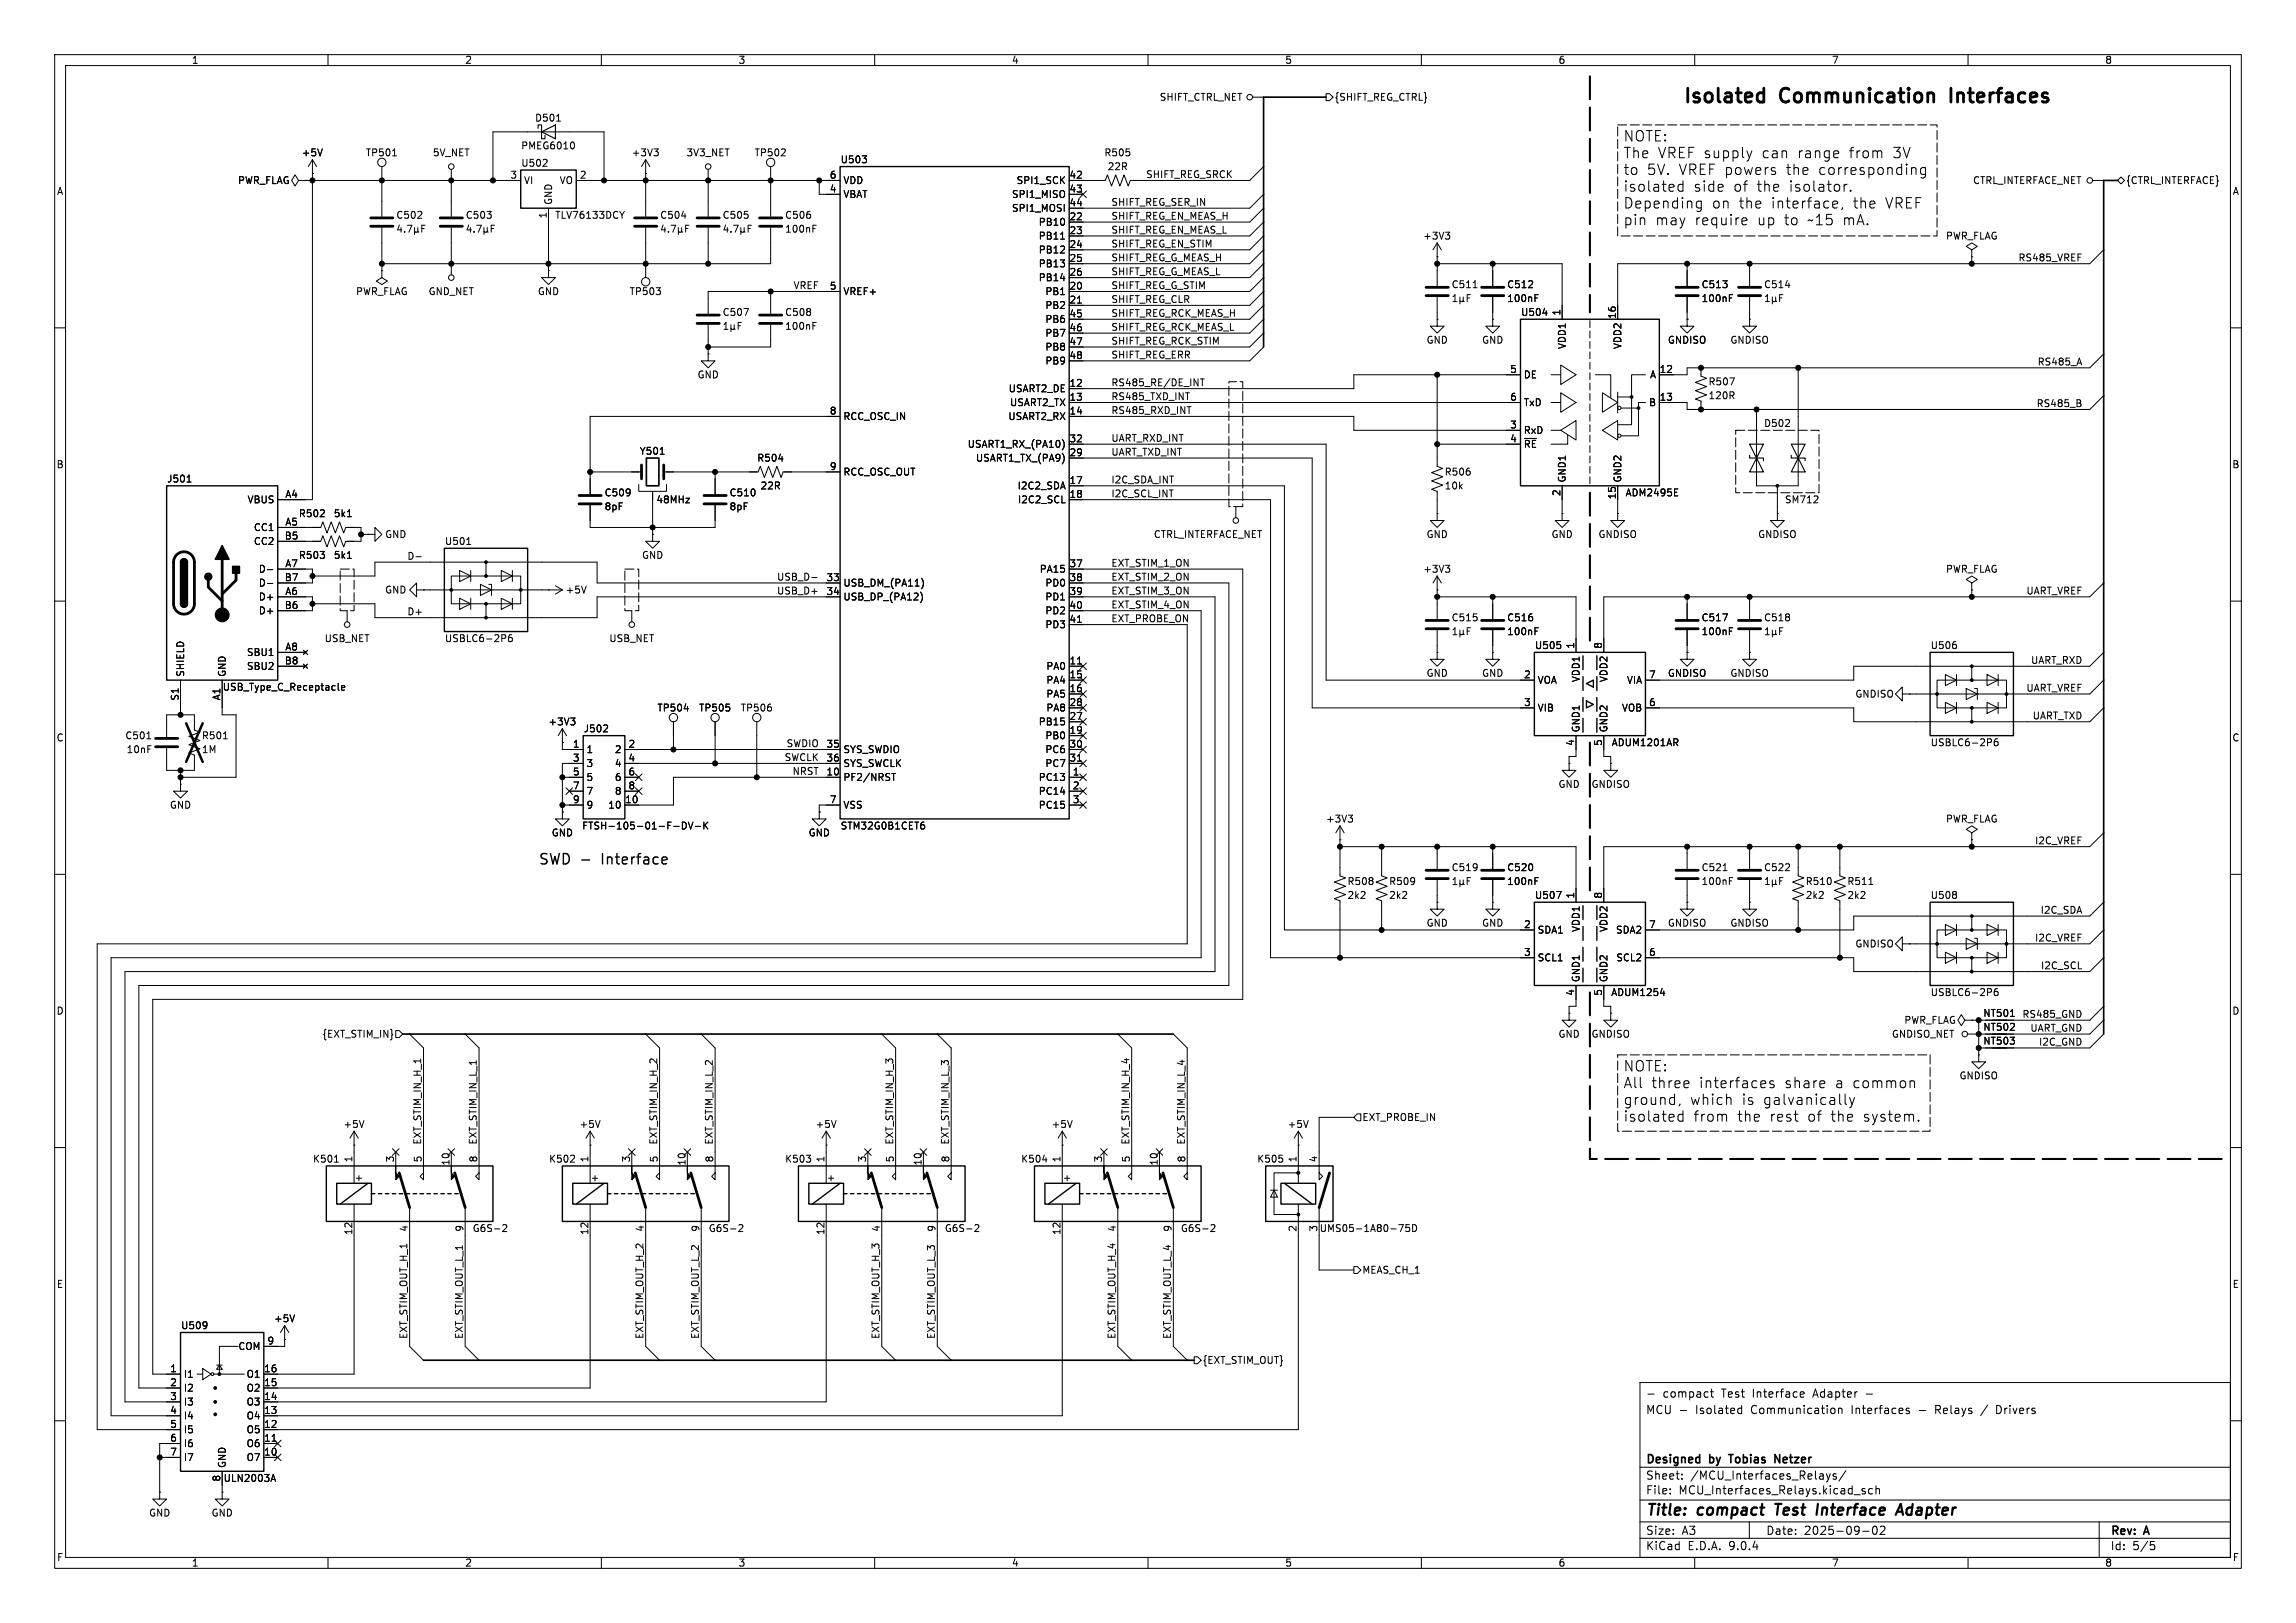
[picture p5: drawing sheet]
<svg xmlns="http://www.w3.org/2000/svg" width="420mm" height="297mm" viewBox="0 0 420 297" stroke-linecap="round" stroke-linejoin="round" font-family="sans-serif">
<defs><g id="words">
<g font-size="3.5">
<text x="307.6" y="19.6">Isolated</text>
<text x="325.7" y="19.6">Communication</text>
<text x="357.8" y="19.6">Interfaces</text>
</g>
<g font-size="2.8">
<text x="301" y="277.9">Title:</text>
<text x="310.6" y="277.9">compact</text>
<text x="325.6" y="277.9">Test</text>
<text x="334" y="277.9">Interface</text>
<text x="349.5" y="277.9">Adapter</text>
</g>
<g font-size="2.7">
<text x="296.9" y="26.2">NOTE:</text>
<text x="296.9" y="29.2">The VREF supply</text>
<text x="322.3" y="29.2">can</text>
<text x="328.9" y="29.2">range</text>
<text x="338.4" y="29.2">from</text>
<text x="346.5" y="29.2">3V</text>
<text x="296.9" y="32.3">to</text>
<text x="296.9" y="35.4">isolated</text>
<text x="301.2" y="32.3">5V.</text>
<text x="307.1" y="32.3">VREF powers</text>
<text x="309.7" y="35.4">side</text>
<text x="317.1" y="35.4">of</text>
<text x="321.4" y="35.4">the</text>
<text x="326.8" y="32.3">the</text>
<text x="327.4" y="35.4">isolator.</text>
<text x="332.8" y="32.3">corresponding</text>
<text x="296.9" y="38.4">Depending</text>
<text x="296.9" y="41.5">pin</text>
<text x="302.7" y="41.5">may</text>
<text x="310" y="41.5">require</text>
<text x="313.1" y="38.4">on</text>
<text x="318.1" y="38.4">the</text>
<text x="321.5" y="41.5">up</text>
<text x="324" y="38.4">interface,</text>
<text x="326.5" y="41.5">to</text>
<text x="330.8" y="41.5">~15</text>
<text x="337.3" y="41.5">mA.</text>
<text x="339.1" y="38.4">the</text>
<text x="345.1" y="38.4">VREF</text>
<text x="98.4" y="158.6">SWD -</text>
<text x="110.3" y="158.6">Interface</text>
<text x="296.9" y="196.4">NOTE:</text>
<text x="296.9" y="199.4">All</text>
<text x="296.9" y="202.5">ground,</text>
<text x="302" y="199.4">three</text>
<text x="309.1" y="202.5">which</text>
<text x="310.8" y="199.4">interfaces</text>
<text x="318.6" y="202.5">is</text>
<text x="322.6" y="202.5">galvanically</text>
<text x="326.5" y="199.4">share</text>
<text x="335.8" y="199.4">a common</text>
<text x="296.9" y="205.6">isolated</text>
<text x="309.7" y="205.6">from</text>
<text x="317.8" y="205.6">the</text>
<text x="323.8" y="205.6">rest</text>
<text x="330.7" y="205.6">of</text>
<text x="335.1" y="205.6">the</text>
<text x="341" y="205.6">system.</text>
</g>
<g font-size="2.1">
<text x="304.1" y="256">compact</text>
<text x="314.9" y="256">Test</text>
<text x="320.7" y="256">Interface</text>
<text x="332" y="256">Adapter</text>
<text x="341.7" y="256">-</text>
<text x="301" y="259">MCU -</text>
<text x="310.2" y="259">Isolated</text>
<text x="320.5" y="259">Communication</text>
<text x="339" y="259">Interfaces</text>
<text x="354.6" y="259">Relays</text>
<text x="366" y="259">Drivers</text>
<text x="301" y="268.2">Designed</text>
<text x="312.8" y="268.2">by</text>
<text x="317" y="268.2">Tobias</text>
<text x="325.9" y="268.2">Netzer</text>
<text x="301" y="273.7">File:</text>
<text x="301" y="271">Sheet:</text>
<text x="307.1" y="273.7">MCU_Interfaces_Relays.kicad_sch</text>
<text x="309.2" y="271">/MCU_Interfaces_Relays/</text>
<text x="301" y="281.1">Size:</text>
<text x="307.6" y="281.1">A3</text>
<text x="323" y="281.1">Date:</text>
<text x="330" y="281.1">2025-09-02</text>
<text x="386" y="281.3">Rev:</text>
<text x="392.4" y="281.3">A</text>
<text x="301" y="283.9">KiCad</text>
<text x="308.7" y="283.9">E.D.A.</text>
<text x="316.3" y="283.9">9.0.4</text>
<text x="386" y="283.9">Id:</text>
<text x="390.1" y="283.9">5/5</text>
</g>
<g font-size="1.8">
<text x="35" y="11.9">1</text>
<text x="85" y="11.9">2</text>
<text x="135" y="11.9">3</text>
<text x="185" y="11.9">4</text>
<text x="235" y="11.9">5</text>
<text x="285" y="11.9">6</text>
<text x="335" y="11.9">7</text>
<text x="385" y="11.9">8</text>
<text x="97.8" y="22.5">D501</text>
<text x="212" y="18.6">SHIFT_CTRL_NET</text>
<text x="244" y="18.6">{SHIFT_REG_CTRL}</text>
<text x="55.1" y="28.8">+5V</text>
<text x="66.8" y="28.8">TP501</text>
<text x="79.1" y="28.8">5V_NET</text>
<text x="95.2" y="27.5">PMEG6010</text>
<text x="115.5" y="28.8">+3V3</text>
<text x="125.5" y="28.8">3V3_NET</text>
<text x="137.9" y="28.8">TP502</text>
<text x="201.9" y="28.8">R505</text>
<text x="10.3" y="35.9">A</text>
<text x="43.4" y="33.9">PWR_FLAG</text>
<text x="93.3" y="32.8">3</text>
<text x="95.3" y="30.7">U502</text>
<text x="95.8" y="33.9">VI</text>
<text x="102.3" y="33.9">VO</text>
<text x="106" y="32.8">2</text>
<text x="151.7" y="32.8">6</text>
<text x="151.7" y="35.3">4</text>
<text x="153.7" y="30.1">U503</text>
<text x="154.2" y="33.9">VDD</text>
<text x="185.9" y="33.9">SPI1_SCK</text>
<text x="195.5" y="32.8">42</text>
<text x="195.5" y="35.3">43</text>
<text x="202.5" y="31.3">22R</text>
<text x="209.5" y="32.7">SHIFT_REG_SRCK</text>
<text x="360.8" y="33.9">CTRL_INTERFACE_NET</text>
<text x="388.8" y="33.9">{CTRL_INTERFACE}</text>
<text x="408.3" y="35.9">A</text>
<text x="72.4" y="40.2">C502</text>
<text x="85.1" y="40.2">C503</text>
<text x="100.1" y="40.1" transform="rotate(-90 100.1 40.1)">1</text>
<text x="101.2" y="37.6" transform="rotate(-90 101.2 37.6)">GND</text>
<text x="101.5" y="40.2">TLV76133DCY</text>
<text x="120.7" y="40.2">C504</text>
<text x="132.1" y="40.2">C505</text>
<text x="143.5" y="40.2">C506</text>
<text x="154.2" y="36.4">VBAT</text>
<text x="185" y="36.4">SPI1_MISO</text>
<text x="185" y="39">SPI1_MOSI</text>
<text x="189.9" y="41.5">PB10</text>
<text x="195.5" y="37.8">44</text>
<text x="195.5" y="40.4">22</text>
<text x="203.2" y="40.3">SHIFT_REG_EN_MEAS_H</text>
<text x="203.2" y="37.8">SHIFT_REG_SER_IN</text>
<text x="143.5" y="42.8">100nF</text>
<text x="189.9" y="44">PB11</text>
<text x="189.9" y="46.6">PB12</text>
<text x="195.5" y="42.9">23</text>
<text x="195.5" y="45.5">24</text>
<text x="203.2" y="45.4">SHIFT_REG_EN_STIM</text>
<text x="203.2" y="47.9">SHIFT_REG_G_MEAS_H</text>
<text x="203.2" y="42.8">SHIFT_REG_EN_MEAS_L</text>
<text x="260.2" y="44">+3V3</text>
<text x="355.9" y="44">PWR_FLAG</text>
<text x="369.1" y="47.9">RS485_VREF</text>
<text x="145.1" y="53">VREF</text>
<text x="151.7" y="53.1">5</text>
<text x="189.9" y="49.1">PB13</text>
<text x="189.9" y="51.7">PB14</text>
<text x="195.5" y="48">25</text>
<text x="195.5" y="50.5">26</text>
<text x="195.5" y="53.1">20</text>
<text x="203.2" y="50.5">SHIFT_REG_G_MEAS_L</text>
<text x="203.2" y="53">SHIFT_REG_G_STIM</text>
<text x="265.4" y="52.9">C511</text>
<text x="275.6" y="52.9">C512</text>
<text x="311.2" y="52.9">C513</text>
<text x="322.6" y="52.9">C514</text>
<text x="65" y="54.2">PWR_FLAG</text>
<text x="78.3" y="54.2">GND_NET</text>
<text x="98.3" y="54.2">GND</text>
<text x="115.1" y="54.2">TP503</text>
<text x="132.1" y="58">C507</text>
<text x="143.5" y="58">C508</text>
<text x="154.2" y="54.2">VREF+</text>
<text x="191.1" y="54.2">PB1</text>
<text x="191.1" y="56.7">PB2</text>
<text x="191.1" y="59.3">PB6</text>
<text x="195.5" y="55.6">21</text>
<text x="195.5" y="58.2">45</text>
<text x="203.2" y="55.5">SHIFT_REG_CLR</text>
<text x="203.2" y="58.1">SHIFT_REG_RCK_MEAS_H</text>
<text x="275.6" y="55.5">100nF</text>
<text x="278.1" y="58">U504</text>
<text x="285.5" y="57.9" transform="rotate(-90 285.5 57.9)">1</text>
<text x="295.7" y="58.5" transform="rotate(-90 295.7 58.5)">16</text>
<text x="311.2" y="55.5">100nF</text>
<text x="143.5" y="60.6">100nF</text>
<text x="191.1" y="61.8">PB7</text>
<text x="191.1" y="64.4">PB8</text>
<text x="195.5" y="60.7">46</text>
<text x="195.5" y="63.2">47</text>
<text x="195.5" y="65.8">48</text>
<text x="203.2" y="60.6">SHIFT_REG_RCK_MEAS_L</text>
<text x="203.2" y="63.2">SHIFT_REG_RCK_STIM</text>
<text x="203.2" y="65.7">SHIFT_REG_ERR</text>
<text x="260.9" y="63.1">GND</text>
<text x="271" y="63.1">GND</text>
<text x="286.6" y="64" transform="rotate(-90 286.6 64)">VDD1</text>
<text x="296.8" y="64" transform="rotate(-90 296.8 64)">VDD2</text>
<text x="305" y="63.1">GNDISO</text>
<text x="316.4" y="63.1">GNDISO</text>
<text x="127.5" y="69.4">GND</text>
<text x="184.4" y="72">USART2_DE</text>
<text x="191.1" y="66.9">PB9</text>
<text x="195.5" y="70.9">12</text>
<text x="203.2" y="70.8">RS485_RE/DE_INT</text>
<text x="276.2" y="68.3">5</text>
<text x="278.6" y="69.4">DE</text>
<text x="301.7" y="69.4">A</text>
<text x="303.5" y="68.3">12</text>
<text x="312.4" y="70.7">R507</text>
<text x="372.6" y="67">RS485_A</text>
<text x="151.7" y="75.9">8</text>
<text x="154.2" y="77.1">RCC_OSC_IN</text>
<text x="184.3" y="77.1">USART2_RX</text>
<text x="184.6" y="74.5">USART2_TX</text>
<text x="195.5" y="73.4">13</text>
<text x="195.5" y="75.9">14</text>
<text x="203.2" y="75.9">RS485_RXD_INT</text>
<text x="203.2" y="73.3">RS485_TXD_INT</text>
<text x="276.2" y="73.4">6</text>
<text x="278.6" y="74.5">TxD</text>
<text x="301.5" y="74.5">B</text>
<text x="303.5" y="73.4">13</text>
<text x="312.4" y="73.3">120R</text>
<text x="372.5" y="74.6">RS485_B</text>
<text x="116.9" y="83.4">Y501</text>
<text x="176.9" y="82.1">USART1_RX_(PA10)</text>
<text x="195.5" y="81">32</text>
<text x="195.5" y="83.6">29</text>
<text x="203.2" y="80.9">UART_RXD_INT</text>
<text x="203.2" y="83.5">UART_TXD_INT</text>
<text x="276.2" y="78.5">3</text>
<text x="276.2" y="81">4</text>
<text x="278.6" y="79.6">RxD</text>
<text x="278.6" y="82.1">~{RE}</text>
<text x="322.6" y="78.3">D502</text>
<text x="10.3" y="85.9">B</text>
<text x="30.5" y="88.5">J501</text>
<text x="138.4" y="84.7">R504</text>
<text x="139" y="89.8">22R</text>
<text x="151.7" y="86.1">9</text>
<text x="154.2" y="87.2">RCC_OSC_OUT</text>
<text x="178.4" y="84.7">USART1_TX_(PA9)</text>
<text x="186" y="89.8">I2C2_SDA</text>
<text x="195.5" y="88.6">17</text>
<text x="203.2" y="88.6">I2C_SDA_INT</text>
<text x="264.2" y="87.2">R506</text>
<text x="264.2" y="89.8">10k</text>
<text x="286.6" y="88.4" transform="rotate(-90 286.6 88.4)">GND1</text>
<text x="296.8" y="88.4" transform="rotate(-90 296.8 88.4)">GND2</text>
<text x="408.2" y="85.9">B</text>
<text x="45.2" y="92.3">VBUS</text>
<text x="52.1" y="91.2">A4</text>
<text x="54.6" y="94.8">R502</text>
<text x="61" y="94.8">5k1</text>
<text x="110.5" y="91">C509</text>
<text x="110.5" y="93.6">8pF</text>
<text x="120" y="92.3">48MHz</text>
<text x="133.4" y="91">C510</text>
<text x="133.4" y="93.6">8pF</text>
<text x="186.1" y="92.3">I2C2_SCL</text>
<text x="195.5" y="91.2">18</text>
<text x="203.2" y="91.1">I2C_SCL_INT</text>
<text x="285.5" y="90.9" transform="rotate(-90 285.5 90.9)">2</text>
<text x="295.7" y="91.5" transform="rotate(-90 295.7 91.5)">15</text>
<text x="297.3" y="91">ADM2495E</text>
<text x="326.4" y="92.3">SM712</text>
<text x="46.3" y="97.4">CC1</text>
<text x="46.3" y="99.9">CC2</text>
<text x="52" y="98.8">B5</text>
<text x="52.1" y="96.3">A5</text>
<text x="70.4" y="98.7">GND</text>
<text x="81.3" y="99.9">U501</text>
<text x="211" y="98.7">CTRL_INTERFACE_NET</text>
<text x="260.9" y="98.7">GND</text>
<text x="283.7" y="98.7">GND</text>
<text x="292.3" y="98.7">GNDISO</text>
<text x="321.5" y="98.7">GNDISO</text>
<text x="47.2" y="105">D-</text>
<text x="47.2" y="107.5">D-</text>
<text x="52" y="106.4">B7</text>
<text x="52.1" y="103.9">A7</text>
<text x="54.6" y="102.5">R503</text>
<text x="61" y="102.5">5k1</text>
<text x="74.4" y="102.5">D-</text>
<text x="117.3" y="102.5">GND</text>
<text x="142" y="106.3">USB_D-</text>
<text x="151.1" y="106.4">33</text>
<text x="154.2" y="107.5">USB_DM_(PA11)</text>
<text x="190.1" y="105">PA15</text>
<text x="191.1" y="107.5">PD0</text>
<text x="195.5" y="103.9">37</text>
<text x="195.5" y="106.4">38</text>
<text x="203.2" y="103.8">EXT_STIM_1_ON</text>
<text x="203.2" y="106.3">EXT_STIM_2_ON</text>
<text x="260.2" y="105">+3V3</text>
<text x="355.9" y="105">PWR_FLAG</text>
<text x="47.2" y="110.1">D+</text>
<text x="47.2" y="112.6">D+</text>
<text x="52" y="111.5">B6</text>
<text x="52.1" y="109">A6</text>
<text x="70.4" y="108.8">GND</text>
<text x="74.4" y="112.7">D+</text>
<text x="103.4" y="108.8">+5V</text>
<text x="142" y="108.9">USB_D+</text>
<text x="151.1" y="109">34</text>
<text x="154.2" y="110.1">USB_DP_(PA12)</text>
<text x="191.1" y="110.1">PD1</text>
<text x="191.1" y="112.6">PD2</text>
<text x="195.5" y="109">39</text>
<text x="195.5" y="111.5">40</text>
<text x="203.2" y="108.9">EXT_STIM_3_ON</text>
<text x="203.2" y="114">EXT_PROBE_ON</text>
<text x="203.2" y="111.4">EXT_STIM_4_ON</text>
<text x="265.4" y="113.9">C515</text>
<text x="275.6" y="113.9">C516</text>
<text x="311.2" y="113.9">C517</text>
<text x="322.6" y="113.9">C518</text>
<text x="370.6" y="108.9">UART_VREF</text>
<text x="52.1" y="119.1">A8</text>
<text x="59.3" y="117.7">USB_NET</text>
<text x="81.3" y="117.7">USBLC6-2P6</text>
<text x="111.4" y="117.7">USB_NET</text>
<text x="191.1" y="115.2">PD3</text>
<text x="195.5" y="114">41</text>
<text x="275.6" y="116.4">100nF</text>
<text x="280.7" y="119">U505</text>
<text x="288" y="118.8" transform="rotate(-90 288 118.8)">1</text>
<text x="293.1" y="118.8" transform="rotate(-90 293.1 118.8)">8</text>
<text x="311.2" y="116.4">100nF</text>
<text x="353.1" y="119">U506</text>
<text x="33.9" y="124" transform="rotate(-90 33.9 124)">SHIELD</text>
<text x="41.5" y="124" transform="rotate(-90 41.5 124)">GND</text>
<text x="45.1" y="120.2">SBU1</text>
<text x="45.1" y="122.8">SBU2</text>
<text x="52" y="121.7">B8</text>
<text x="191.3" y="122.8">PA0</text>
<text x="191.3" y="125.3">PA4</text>
<text x="195.5" y="121.7">11</text>
<text x="195.5" y="124.2">15</text>
<text x="260.9" y="124.1">GND</text>
<text x="271" y="124.1">GND</text>
<text x="278.7" y="124.2">2</text>
<text x="281.2" y="125.3">VOA</text>
<text x="289.2" y="124.9" transform="rotate(-90 289.2 124.9)">VDD1</text>
<text x="294.2" y="124.9" transform="rotate(-90 294.2 124.9)">VDD2</text>
<text x="297.5" y="125.3">VIA</text>
<text x="301.6" y="124.2">7</text>
<text x="305" y="124.1">GNDISO</text>
<text x="316.4" y="124.1">GNDISO</text>
<text x="371.4" y="121.6">UART_RXD</text>
<text x="32.8" y="128.3" transform="rotate(-90 32.8 128.3)">S1</text>
<text x="40.4" y="128.3" transform="rotate(-90 40.4 128.3)">A1</text>
<text x="40.6" y="126.6">USB_Type_C_Receptacle</text>
<text x="120.2" y="130.4">TP504</text>
<text x="127.8" y="130.4">TP505</text>
<text x="135.4" y="130.4">TP506</text>
<text x="191.3" y="127.9">PA5</text>
<text x="191.3" y="130.4">PA8</text>
<text x="195.5" y="126.7">16</text>
<text x="195.5" y="129.3">28</text>
<text x="195.5" y="131.8">27</text>
<text x="278.7" y="129.3">3</text>
<text x="281.2" y="130.4">VIB</text>
<text x="296.6" y="130.4">VOB</text>
<text x="301.6" y="129.3">6</text>
<text x="339.3" y="127.9">GNDISO</text>
<text x="370.6" y="126.7">UART_VREF</text>
<text x="371.7" y="131.7">UART_TXD</text>
<text x="10.3" y="135.9">C</text>
<text x="22.8" y="135.5">C501</text>
<text x="36.8" y="135.5">R501</text>
<text x="100.2" y="132.9">+3V3</text>
<text x="104.7" y="136.9">1</text>
<text x="106.7" y="134.2">J502</text>
<text x="114.9" y="136.9">2</text>
<text x="143.8" y="136.8">SWDIO</text>
<text x="151.1" y="136.9">35</text>
<text x="189.9" y="132.9">PB15</text>
<text x="191.1" y="135.5">PB0</text>
<text x="195.5" y="134.4">19</text>
<text x="195.5" y="136.9">30</text>
<text x="288" y="136.6" transform="rotate(-90 288 136.6)">4</text>
<text x="289.2" y="134.1" transform="rotate(-90 289.2 134.1)">GND1</text>
<text x="293.1" y="136.6" transform="rotate(-90 293.1 136.6)">5</text>
<text x="294.2" y="134.1" transform="rotate(-90 294.2 134.1)">GND2</text>
<text x="294.7" y="136.8">ADUM1201AR</text>
<text x="353.1" y="136.8">USBLC6-2P6</text>
<text x="408.2" y="135.9">C</text>
<text x="23.1" y="138">10nF</text>
<text x="36.8" y="138">1M</text>
<text x="104.7" y="139.4">3</text>
<text x="104.7" y="142">5</text>
<text x="107.2" y="138">1</text>
<text x="107.2" y="140.6">3</text>
<text x="107.2" y="143.1">5</text>
<text x="112.4" y="138">2</text>
<text x="112.4" y="140.6">4</text>
<text x="112.4" y="143.1">6</text>
<text x="114.9" y="139.4">4</text>
<text x="114.9" y="142">6</text>
<text x="143.4" y="139.4">SWCLK</text>
<text x="144.9" y="141.9">NRST</text>
<text x="151.1" y="139.4">36</text>
<text x="151.1" y="142">10</text>
<text x="154.2" y="138">SYS_SWDIO</text>
<text x="154.2" y="140.6">SYS_SWCLK</text>
<text x="154.2" y="143.1">PF2/NRST</text>
<text x="189.9" y="143.1">PC13</text>
<text x="191.1" y="138">PC6</text>
<text x="191.1" y="140.6">PC7</text>
<text x="195.5" y="139.4">31</text>
<text x="196.1" y="142">1</text>
<text x="31" y="148.2">GND</text>
<text x="104.7" y="144.5">7</text>
<text x="104.7" y="147.1">9</text>
<text x="107.2" y="145.6">7</text>
<text x="107.2" y="148.2">9</text>
<text x="111.2" y="148.2">10</text>
<text x="112.4" y="145.6">8</text>
<text x="114.3" y="147.1">10</text>
<text x="114.9" y="144.5">8</text>
<text x="151.7" y="147.1">7</text>
<text x="154.2" y="148.2">VSS</text>
<text x="189.9" y="145.6">PC14</text>
<text x="189.9" y="148.2">PC15</text>
<text x="196.1" y="144.5">2</text>
<text x="196.1" y="147.1">3</text>
<text x="285" y="144.4">GND</text>
<text x="291" y="144.4">GNDISO</text>
<text x="100.8" y="153.3">GND</text>
<text x="106.4" y="152">FTSH-105-01-F-DV-K</text>
<text x="147.8" y="153.3">GND</text>
<text x="153.7" y="152">STM32G0B1CET6</text>
<text x="242.5" y="150.7">+3V3</text>
<text x="355.9" y="150.7">PWR_FLAG</text>
<text x="372.1" y="154.6">I2C_VREF</text>
<text x="265.4" y="159.6">C519</text>
<text x="275.6" y="159.6">C520</text>
<text x="311.2" y="159.6">C521</text>
<text x="322.6" y="159.6">C522</text>
<text x="246.4" y="162.2">R508</text>
<text x="246.4" y="164.7">2k2</text>
<text x="254" y="162.2">R509</text>
<text x="254" y="164.7">2k2</text>
<text x="275.6" y="162.2">100nF</text>
<text x="280.7" y="164.7">U507</text>
<text x="288" y="164.5" transform="rotate(-90 288 164.5)">1</text>
<text x="293.1" y="164.5" transform="rotate(-90 293.1 164.5)">8</text>
<text x="311.2" y="162.2">100nF</text>
<text x="330.2" y="164.7">2k2</text>
<text x="337.8" y="162.2">R511</text>
<text x="337.8" y="164.7">2k2</text>
<text x="353.1" y="164.7">U508</text>
<text x="373.2" y="167.3">I2C_SDA</text>
<text x="260.9" y="169.8">GND</text>
<text x="271" y="169.8">GND</text>
<text x="278.7" y="169.9">2</text>
<text x="281.2" y="171">SDA1</text>
<text x="289.2" y="170.6" transform="rotate(-90 289.2 170.6)">VDD1</text>
<text x="294.2" y="170.6" transform="rotate(-90 294.2 170.6)">VDD2</text>
<text x="295.5" y="171">SDA2</text>
<text x="301.6" y="169.9">7</text>
<text x="305" y="169.8">GNDISO</text>
<text x="316.4" y="169.8">GNDISO</text>
<text x="339.3" y="173.6">GNDISO</text>
<text x="372.1" y="172.4">I2C_VREF</text>
<text x="278.7" y="175">3</text>
<text x="281.2" y="176.1">SCL1</text>
<text x="289.2" y="179.8" transform="rotate(-90 289.2 179.8)">GND1</text>
<text x="294.2" y="179.8" transform="rotate(-90 294.2 179.8)">GND2</text>
<text x="295.6" y="176.1">SCL2</text>
<text x="301.6" y="175">6</text>
<text x="373.2" y="177.5">I2C_SCL</text>
<text x="10.3" y="185.9">D</text>
<text x="288" y="182.3" transform="rotate(-90 288 182.3)">4</text>
<text x="293.1" y="182.3" transform="rotate(-90 293.1 182.3)">5</text>
<text x="294.6" y="182.5">ADUM1254</text>
<text x="353.1" y="182.5">USBLC6-2P6</text>
<text x="408.2" y="185.9">D</text>
<text x="58.9" y="190.1">{EXT_STIM_IN}</text>
<text x="285" y="190.1">GND</text>
<text x="291" y="190.1">GNDISO</text>
<text x="346" y="190.1">GNDISO_NET</text>
<text x="348.2" y="187.6">PWR_FLAG</text>
<text x="362.7" y="188.8">NT502</text>
<text x="362.7" y="191.4">NT503</text>
<text x="362.7" y="186.3">NT501</text>
<text x="369.9" y="186.3">RS485_GND</text>
<text x="371.3" y="188.9">UART_GND</text>
<text x="372.9" y="191.4">I2C_GND</text>
<text x="358.3" y="197.7">GNDISO</text>
<text x="62.7" y="206.6">+5V</text>
<text x="77.1" y="209.5" transform="rotate(-90 77.1 209.5)">EXT_STIM_IN_H_1</text>
<text x="87.3" y="209.5" transform="rotate(-90 87.3 209.5)">EXT_STIM_IN_L_1</text>
<text x="105.9" y="206.6">+5V</text>
<text x="120.3" y="209.5" transform="rotate(-90 120.3 209.5)">EXT_STIM_IN_H_2</text>
<text x="130.5" y="209.5" transform="rotate(-90 130.5 209.5)">EXT_STIM_IN_L_2</text>
<text x="149.1" y="206.6">+5V</text>
<text x="163.5" y="209.5" transform="rotate(-90 163.5 209.5)">EXT_STIM_IN_H_3</text>
<text x="173.6" y="209.5" transform="rotate(-90 173.6 209.5)">EXT_STIM_IN_L_3</text>
<text x="192.3" y="206.6">+5V</text>
<text x="206.7" y="209.5" transform="rotate(-90 206.7 209.5)">EXT_STIM_IN_H_4</text>
<text x="216.8" y="209.5" transform="rotate(-90 216.8 209.5)">EXT_STIM_IN_L_4</text>
<text x="235.5" y="206.6">+5V</text>
<text x="249.1" y="205.3">EXT_PROBE_IN</text>
<text x="57.2" y="213">K501</text>
<text x="64.5" y="212.8" transform="rotate(-90 64.5 212.8)">1</text>
<text x="72.1" y="212.8" transform="rotate(-90 72.1 212.8)">3</text>
<text x="77.2" y="212.8" transform="rotate(-90 77.2 212.8)">5</text>
<text x="82.3" y="213.4" transform="rotate(-90 82.3 213.4)">10</text>
<text x="87.4" y="212.8" transform="rotate(-90 87.4 212.8)">8</text>
<text x="100.3" y="213">K502</text>
<text x="107.7" y="212.8" transform="rotate(-90 107.7 212.8)">1</text>
<text x="115.3" y="212.8" transform="rotate(-90 115.3 212.8)">3</text>
<text x="120.4" y="212.8" transform="rotate(-90 120.4 212.8)">5</text>
<text x="125.5" y="213.4" transform="rotate(-90 125.5 213.4)">10</text>
<text x="130.6" y="212.8" transform="rotate(-90 130.6 212.8)">8</text>
<text x="143.5" y="213">K503</text>
<text x="150.9" y="212.8" transform="rotate(-90 150.9 212.8)">1</text>
<text x="158.5" y="212.8" transform="rotate(-90 158.5 212.8)">3</text>
<text x="163.6" y="212.8" transform="rotate(-90 163.6 212.8)">5</text>
<text x="168.7" y="213.4" transform="rotate(-90 168.7 213.4)">10</text>
<text x="173.7" y="212.8" transform="rotate(-90 173.7 212.8)">8</text>
<text x="186.7" y="213">K504</text>
<text x="194.1" y="212.8" transform="rotate(-90 194.1 212.8)">1</text>
<text x="201.7" y="212.8" transform="rotate(-90 201.7 212.8)">3</text>
<text x="206.8" y="212.8" transform="rotate(-90 206.8 212.8)">5</text>
<text x="211.8" y="213.4" transform="rotate(-90 211.8 213.4)">10</text>
<text x="216.9" y="212.8" transform="rotate(-90 216.9 212.8)">8</text>
<text x="229.9" y="213">K505</text>
<text x="237.2" y="212.8" transform="rotate(-90 237.2 212.8)">1</text>
<text x="241" y="212.8" transform="rotate(-90 241 212.8)">4</text>
<text x="64.8" y="216.4">+</text>
<text x="108" y="216.4">+</text>
<text x="151.1" y="216.4">+</text>
<text x="194.3" y="216.4">+</text>
<text x="64.5" y="226.1" transform="rotate(-90 64.5 226.1)">12</text>
<text x="74.7" y="225.5" transform="rotate(-90 74.7 225.5)">4</text>
<text x="84.8" y="225.5" transform="rotate(-90 84.8 225.5)">9</text>
<text x="86.4" y="225.7">G6S-2</text>
<text x="107.7" y="226.1" transform="rotate(-90 107.7 226.1)">12</text>
<text x="117.9" y="225.5" transform="rotate(-90 117.9 225.5)">4</text>
<text x="128" y="225.5" transform="rotate(-90 128 225.5)">9</text>
<text x="129.5" y="225.7">G6S-2</text>
<text x="150.9" y="226.1" transform="rotate(-90 150.9 226.1)">12</text>
<text x="161" y="225.5" transform="rotate(-90 161 225.5)">4</text>
<text x="171.2" y="225.5" transform="rotate(-90 171.2 225.5)">9</text>
<text x="172.7" y="225.7">G6S-2</text>
<text x="194.1" y="226.1" transform="rotate(-90 194.1 226.1)">12</text>
<text x="204.2" y="225.5" transform="rotate(-90 204.2 225.5)">4</text>
<text x="214.4" y="225.5" transform="rotate(-90 214.4 225.5)">9</text>
<text x="215.9" y="225.7">G6S-2</text>
<text x="237.2" y="225.5" transform="rotate(-90 237.2 225.5)">2</text>
<text x="241" y="225.5" transform="rotate(-90 241 225.5)">3</text>
<text x="241.3" y="225.7">UMS05-1A80-75D</text>
<text x="249.1" y="233.3">MEAS_CH_1</text>
<text x="10.3" y="235.9">E</text>
<text x="408.3" y="235.9">E</text>
<text x="33" y="243.4">U509</text>
<text x="50" y="242.2">+5V</text>
<text x="74.6" y="245.1" transform="rotate(-90 74.6 245.1)">EXT_STIM_OUT_H_1</text>
<text x="84.7" y="245.1" transform="rotate(-90 84.7 245.1)">EXT_STIM_OUT_L_1</text>
<text x="117.8" y="245.1" transform="rotate(-90 117.8 245.1)">EXT_STIM_OUT_H_2</text>
<text x="127.9" y="245.1" transform="rotate(-90 127.9 245.1)">EXT_STIM_OUT_L_2</text>
<text x="160.9" y="245.1" transform="rotate(-90 160.9 245.1)">EXT_STIM_OUT_H_3</text>
<text x="171.1" y="245.1" transform="rotate(-90 171.1 245.1)">EXT_STIM_OUT_L_3</text>
<text x="204.1" y="245.1" transform="rotate(-90 204.1 245.1)">EXT_STIM_OUT_H_4</text>
<text x="214.3" y="245.1" transform="rotate(-90 214.3 245.1)">EXT_STIM_OUT_L_4</text>
<text x="31" y="251.2">1</text>
<text x="43.5" y="247.2">COM</text>
<text x="48.2" y="251.2">16</text>
<text x="48.8" y="246.1">9</text>
<text x="219.9" y="249.8">{EXT_STIM_OUT}</text>
<text x="31" y="253.7">2</text>
<text x="31" y="256.3">3</text>
<text x="33.5" y="252.3">I1</text>
<text x="33.5" y="254.9">I2</text>
<text x="33.5" y="257.4">I3</text>
<text x="45" y="252.3">O1</text>
<text x="45" y="254.9">O2</text>
<text x="45" y="257.4">O3</text>
<text x="48.2" y="253.7">15</text>
<text x="48.2" y="256.3">14</text>
<text x="31" y="258.8">4</text>
<text x="31" y="261.4">5</text>
<text x="31" y="263.9">6</text>
<text x="33.5" y="259.9">I4</text>
<text x="33.5" y="262.5">I5</text>
<text x="45" y="259.9">O4</text>
<text x="45" y="262.5">O5</text>
<text x="48.2" y="258.8">13</text>
<text x="48.2" y="261.4">12</text>
<text x="48.2" y="263.9">11</text>
<text x="31" y="266.4">7</text>
<text x="33.5" y="265">I6</text>
<text x="33.5" y="267.6">I7</text>
<text x="41.5" y="268.7" transform="rotate(-90 41.5 268.7)">GND</text>
<text x="45" y="265">O6</text>
<text x="45" y="267.6">O7</text>
<text x="48.2" y="266.4">10</text>
<text x="40.4" y="271.2" transform="rotate(-90 40.4 271.2)">8</text>
<text x="40.8" y="271.4">ULN2003A</text>
<text x="27.2" y="277.7">GND</text>
<text x="38.6" y="277.7">GND</text>
<text x="10.3" y="285.9">F</text>
<text x="35" y="286.9">1</text>
<text x="85" y="286.9">2</text>
<text x="135" y="286.9">3</text>
<text x="185" y="286.9">4</text>
<text x="235" y="286.9">5</text>
<text x="285" y="286.9">6</text>
<text x="335" y="286.9">7</text>
<text x="385" y="286.9">8</text>
<text x="408.3" y="285.9">F</text>
</g>
</g></defs>
<g fill="none" stroke="#000" stroke-width=".18">
<path d="M10 10h400v277h-400zM12 12h396v273h-396zM60 10v2M110 10v2M160 10v2M210 10v2M229.1 17.8h2M242.6 17.1h.6l.6 .7-.6 .6h-.6zM260 10v2M310 10v2M360 10v2M54.6 33l-.6-1-.7 1 .7 1 .6-1h1.3"/>
<path d="M55.9 33h.1M55.9 33h39.3M57.1 31.8h.1M57.1 29.2v62.2h-6.3M57.1 29.2l-.7 1.3M57.1 29.2l.8 1.3M59 27.2l-.5 1.3M69.8 30.5v9.1M71.8 28.5h.7M82.5 31v8.6M90.2 33v-8.9h20.3v8.9M99.3 30.4h.8"/>
<path d="M100 29.3v.4M100.3 38.1v11.4M101.8 22.2h.7M104.9 26l.2 .5-.2 .7M105.4 33h48.3M114.2 38.7l-.4 .6M118.1 31.8h.1M118.1 29.2v10.4M118.1 29.2l-.8 1.3M118.1 29.2l.8 1.3M119.6 27.2h.8l-.4 .5M120.2 27.7l.2 .3v.3l-.2 .2"/>
<path d="M124.7 39.5h.8M129.5 31v8.6M141 30.5v9.1M149.9 33v2.6h3.8M157.7 28.5h.8l-.4 .5M158.4 29.1v.6M195.6 35.6h2.5M197.5 35l1.2 1.2M198.7 35l-1.2 1.2M231.1 30.5l-2.5 2.5h-21.8l-.4 1-.8-2-.7 2-.8-2-.8 2-.7-2-.4 1h-6.6M231.1 35.6l-2.5 2.5h-33M231.1 38.1l-2.5 2.5h-33"/>
<path d="M307.3 33.7l-.4 .4v.5l.4 .4 .5-.1M307.7 33.7l.1 .1M307.8 33.1v1.9M310.4 38.6l.2 .1M310.4 37.9l.3 .2 .5-.1M311.2 36.8v1.5l-.4 .4M311.2 36.9l-.5-.1-.3 .2M318.9 39.9l.6 .1 .1 .3-1 .2M320.5 27.6l-.5 1.3M335.5 36.8l.6 .1 .1 .4-1 .1M336.1 38l-.6 .1M337.1 38l-.2 .3"/>
<path d="M337.7 33.7l-.4 .4M338.5 34.8v.2M350.2 30.7l.3 .2v1M352.2 30.7v1.5a.52 .52 0 0 1-.8 .3M352.2 30.8l-.5-.1-.4 .3v.6l.2 .2h.7M382.8 33h2M388 32.4l.6 .6-.6 .7-.7-.7zM69.8 49.5v1.3l1.1 .6-1.1 .7-1-.7 1-.6M69.8 49.5h.1M69.8 41.7v7.8M73 41.2l-.3 .9h.8M73.3 41.6v.9"/>
<path d="M74 42.4v.1M74.5 41.2h.8l-.5 1.3M75.8 42.3l.2 .2h.3l.1-.2M75.8 41.6v1.3M76.4 42.3l.2 .2M76.4 41.6v.7M77.2 41.8h.4M77.8 41.2h-.6v1.3M82.5 41.7v8.6M85.7 41.2l-.3 .9h.8M86 41.6v.9M86.7 42.4v.1"/>
<path d="M87.2 41.2h.8l-.5 1.3M88.5 42.3l.2 .2h.3l.1-.2M88.5 41.6v1.3M89.1 42.3l.2 .2M89.1 41.6v.7M89.9 41.8h.4M90.5 41.2h-.6v1.3M100.3 49.5v1.3h1.3l-1.3 1.3-1.2-1.3h1.2M100.3 49.5h.1M118.1 41.7v9.1M121.3 41.2l-.3 .9h.8M121.6 41.6v.9"/>
<path d="M122.3 42.4v.1M122.8 41.2h.8l-.5 1.3M124.1 42.3l.2 .2h.2l.2-.2M124.1 41.6v1.3M124.7 42.3l.2 .2M124.7 41.6v.7M125.4 41.8h.4M126 41.2h-.6v1.3M129.5 41.7v6.6M129.5 59.4v5.4M132.4 59.4l.4-.4v1.3M132.7 41.2l-.3 .9h.8"/>
<path d="M133 41.6v.9M133.7 42.4v.1M133.7 59.4v1.3M134.2 41.2h.8l-.5 1.3M134.3 59.4v.7M135 59.6h.5M135.5 42.3l.2 .2h.2l.2-.2M135.5 41.6v1.3M135.6 59h-.6v1.3M136.1 56.5h.8l-.5 1.2M136.1 42.3l.2 .2M136.1 41.6v.7"/>
<path d="M136.8 41.8h.5M137.5 41.2h-.7v1.3M141 41.7v6.6h-71.2M141 59.4v4.1h-11.5M141 53.3v4.1M148.7 41.2h.6M148.7 41.8h.4M148.7 59.6h.4M148.7 59h.6M153.7 53.3h-24.2v4.1M194 43.8h.7M197.1 55.5h.7"/>
<path d="M231.1 50.8l-2.5 2.5h-33M231.1 40.6l-2.5 2.6h-33M231.1 43.2l-2.5 2.5h-33M231.1 45.7l-2.5 2.6h-33M231.1 48.3l-2.5 2.5h-33M231.1 53.3l-2.5 2.6h-33M231.1 55.9l-2.5 2.5h-33M231.1 58.4l-2.5 2.6h-33M262.9 47h.1M262.9 58.4v1.3h1.3l-1.3 1.3-1.3-1.3h1.3M262.9 58.4h.1M262.9 44.5l-.8 1.2"/>
<path d="M262.9 44.5l.8 1.2M262.9 44.5v7.8M262.9 54.4v4M262.9 48.3h22.8v10.1M264.4 42.5h.8l-.4 .5M264.9 43l.3 .2v.3l-.3 .3M265.8 55.2h.7M265.8 54.3l.3-.4v1.3M267.1 55l.1 .2h.3l.2-.2M267.1 54.3v1.3M267.7 55l.1 .2M267.7 54.3v.7"/>
<path d="M268.4 54.5h.4M269 53.9h-.6v1.3M269.5 52.6h.7M273 58.4v1.3h1.3l-1.3 1.3-1.2-1.3h1.2M273 58.4h.1M273 48.3v4M273 54.4v4M280.8 54.5h.4M280.8 53.9h.6M282.2 57.3h.8M290.8 58.7v1.2M308.6 58.4v1.3h1.3l-1.3 1.3-1.3-1.3h1.3"/>
<path d="M308.6 58.4h.1M308.6 48.3v4M308.6 54.4v4M316.3 54.5h.5M316.3 53.9h.6M319.5 41l-.6 .1M320 58.4v1.3h1.3l-1.3 1.3-1.2-1.3h1.2M320 58.4h.1M320 48.3v4M320 54.4v4M322.9 54.3l.4-.4v1.3M322.9 55.2h.8"/>
<path d="M324.2 54.3v1.3M324.2 55l.2 .2h.2l.2-.2M324.8 54.3v.7M324.8 55l.2 .2M325.5 54.5h.5M326.1 53.9h-.6v1.3M326.6 52.2h.8M360.7 45.7l1-.6-1-.6-1 .6 1 .6v1.3M360.7 47h.1M360.7 47v1.3M384.8 45.7l-2.5 2.6h-86.4v10.1M10 60h2"/>
<path d="M129.5 64.8v1.2h1.3l-1.3 1.3-1.2-1.3h1.2M129.5 64.8h.1M132.4 60.3h.8M133.7 60.1l.2 .2h.2l.2-.2M134.3 60.1l.2 .2M153.7 76.2h-45.8v14.2M195.6 76.2h52v2.5h30.5M195.6 73.7h82.5M216.8 71.9h.8M217.1 74.4h.8M219.6 69.3h.7M219.9 69.3v1.3"/>
<path d="M231.1 61l-2.5 2.5h-33M231.1 63.5l-2.5 2.5h-33M262.9 68.6v16.7l1 .4-2 .8 2 .7-2 .8 2 .8-2 .7 1 .4v4.1M278.1 68.6h-30.5v2.5h-52M283.7 73.7h1.8M283.7 68.6h1.8M283.7 78.7h1.8M285.5 78.7l2.8-1.7v3.5zM285.5 66.8l2.8 1.8-2.8 1.8zM285.5 71.9l2.8 1.8-2.8 1.7zM286.8 79.6v1.7h-3.1M290.8 60.6v1.2"/>
<path d="M290.8 62.5v1.3M290.8 64.4v1.3M290.8 66.3v1.3M290.8 68.2v1.3M290.8 70.1v1.3M290.8 72v1.3M290.8 73.9v1.3M290.8 75.8v1.3M290.8 77.7v1.3M290.8 79.6v1.3M291.8 68.6h2.8v4.2M293.1 78.7l2.8-1.7v3.5z"/>
<path d="M293.1 71.9l2.8 1.8-2.8 1.7zM295.9 71.8v3.8M295.9 72.6h2.5M296.5 74.7h3.2M301 68.6h-2.6v9.1h-2.5M301 73.7h-1.3v6.1h-3.2M311.1 67.3v1.5l1.1 .4-2.1 .8 2.1 .7-2.1 .8 2.1 .8-2.1 .7 1 .4v1.5M316.4 69.2h.8l-.5 1.2M328.9 67.3v21.6h-7.6v-14M380.5 73.8l.2 .2-.2 .4M380.5 73.3v.3M384.8 72.4l-2.5 2.5h-73.7v-1.2h-5.1"/>
<path d="M384.8 64.8l-2.5 2.5h-73.7v1.3h-5.1M408 60h2M34.2 88.2h.7M50.8 96.5h7.9l.4-1 .7 2 .8-2 .7 2 .8-2 .8 2 .3-1h2.8v2.6h-2.8l-.3 1-.8-2.1-.8 2.1-.7-2.1-.8 2.1-.7-2.1-.4 1.1h-7.9M63.6 94.6h.7M66 97.8h1.3M67.3 97.8h1.3v-1.3l1.2 1.3-1.2 1.3v-1.3M67.3 97.8h.1M85.4 99.6h.7M107.9 92.5v4h22.9v-4M107.9 86.4h9.4M116.8 88.6v1.3h5.1v-1.3"/>
<path d="M119.4 97.8v1.3h1.2l-1.2 1.2-1.3-1.2h1.3M119.4 97.8h.1M119.4 89.9v7.9M120.8 83.1h.7M121.4 86.4h17.3l.4-1.1 .7 2.1 .8-2.1 .8 2.1 .7-2.1 .8 2.1 .4-1h10.4M130.8 86.4v4M142.5 84h.7M194.2 92h.7M194.3 80.4a1.46 1.46 0 0 1 0 1.9M194.6 83.5v.8M195.6 81.3h47v43.2h38.1M195.6 83.8h44.4v45.7h40.7"/>
<path d="M195.6 88.9h39.3v81.3h45.8M195.6 91.4h36.8v83.9h48.3M226.1 92.7v2M262.9 94v1.3h1.3l-1.3 1.2-1.3-1.2h1.3M262.9 94h.1M262.9 81.3h15.2M278.9 80.2h2.1M285.7 94v1.3h1.3l-1.3 1.2-1.2-1.2h1.2M285.7 94h.1M285.7 88.9v5.1M290.8 81.5v1.3M290.8 83.4v1.3"/>
<path d="M290.8 85.3v1.3M290.8 87.2v1.3M295.9 94v1.3h1.3l-1.3 1.2-1.3-1.2h1.3M295.9 94h.1M295.9 88.9v5.1M306.3 90.7h.6M306.3 89.5h.6M325.1 94v1.3h1.3l-1.3 1.2-1.3-1.2h1.3M325.1 94h.1M325.1 88.9v5.1M331.8 92h.7M332.5 90.9v.4"/>
<path d="M10 110h2M48.9 104.2h1M48.9 106.8h1M50.8 104.1h6.3v2.6h-6.3M50.8 109.2h6.3v2.6h-6.3M50.8 119.4h5.1M55.5 119l.8 .8M56.3 119l-.8 .8M57.1 110.5h11.5v2.5h20.3M63.5 111.8v2M63.6 102.2h.7M76.1 101.9h1"/>
<path d="M76.2 108v-1.3l-1.3 1.3 1.3 1.2v-1.2h1.3M77.5 108h.1M77.5 108h25.4M82.5 105.4h12.7v5.1h-12.7zM84.1 104.4l2 1-2 1zM84.1 109.5l2 1-2 1zM86.1 104.4v2M86.1 109.5v2M87.9 106.9l2 1.1-2 1zM88.9 105.4v-2.5h20.3v3.8h44.5M88.9 102.9h-20.3v2.5h-11.5M89.4 106.9h.5v2.1"/>
<path d="M91.7 104.4l2 1-2 1zM91.7 109.5l2 1-2 1zM92.4 116.2l.1 .2-.1 .4M93.6 116.1l-.4 .1a.86 .86 0 0 0 0 1.2l.5-.1v-.4l-.2-.3-.4 .1-.1 .2M93.7 104.4v2M93.7 109.5v2M100.3 108h.1M101.6 107.2l1.3 .8M102.9 108l-1.3 .7M107.2 107.3l-.4 1.2M115.6 111.8v2M148.5 105.7h1"/>
<path d="M153.7 109.2h-44.5v3.8h-20.3v-2.5M168.4 108.4a1.47 1.47 0 0 1 0 1.9M168.6 105.8a1.46 1.46 0 0 1 0 1.9M195.6 106.7h29.2v73.6h-199.4v73.7h7.6M195.6 109.2h26.6v68.6h-199.3v78.7h10.1M195.6 104.1h31.7v78.8h-199.4v68.6h5.1M195.6 111.8h24.1v63.5h-199.4v83.8h12.7M195.6 114.3h21.6v58.4h-199.4v88.9h15.2M197.1 113.9h.7M262.9 108h.1M262.9 119.4v1.3h1.3l-1.3 1.2-1.3-1.2h1.3M262.9 119.4h.1"/>
<path d="M262.9 105.4v7.9M262.9 115.3v4.1M262.9 109.2h25.4v10.2M262.9 105.4l-.8 1.3M262.9 105.4l.8 1.3M264.4 103.4h.8l-.4 .5M264.9 103.9l.3 .3v.3l-.3 .2M265.8 116.1h.7M265.8 115.2l.3-.3v1.2M267.1 116l.1 .1h.3l.2-.1M267.1 115.3v1.3M267.7 115.3v.7"/>
<path d="M267.7 116l.1 .1M268.4 115.5h.4M269 114.9h-.6v1.2M273 119.4v1.3h1.3l-1.3 1.2-1.2-1.2h1.2M273 119.4h.1M273 109.2v4.1M273 115.3v4.1M280.8 115.5h.4M280.8 114.9h.6M285.4 118v.6M308.6 119.4v1.3h1.3l-1.3 1.2-1.3-1.2h1.3M308.6 119.4h.1"/>
<path d="M308.6 109.2v4.1M308.6 115.3v4.1M315.1 112.3h.9l-.6 1.3M316.3 115.5h.5M316.3 114.9h.6M320 119.4v1.3h1.3l-1.3 1.2-1.2-1.2h1.2M320 119.4h.1M320 109.2v4.1M320 115.3v4.1M322.9 116.1h.8M322.9 115.2l.4-.3v1.2M324.2 116l.2 .1h.2l.2-.1"/>
<path d="M324.2 115.3v1.3M324.8 116l.2 .1M324.8 115.3v.7M325.5 115.5h.5M326.1 114.9h-.6v1.2M357.8 118v.6M360.7 106.7l1-.7-1-.6-1 .6 1 .7v1.3M360.7 108h.1M360.7 108v1.2M384.8 119.4l-2.5 2.5h-21.6v2.6M384.8 106.7l-2.5 2.5h-88.9v10.2M408 110h2"/>
<path d="M26.9 135.2h.7M30.5 134.9v-4.1h5.1v2.8l1 .4-2.1 .7 2.1 .8-2.1 .8 2.1 .7-2.1 .8 1.1 .4v2.8h-5.1v-4.1M33 124.5v6.3M40.6 124.5v6.3h2.6v11.4h-10.2M40.9 135.2h.7M50.8 121.9h5.1M55.5 121.5l.8 .8M56.3 121.5l-.8 .8M61.9 125v1.1l.1 .2M62.5 125.9l.6-.1-.1-.3h-.4l-.1 .1v.6h.5M102.9 135.9h.1M102.9 133.4l-.8 1.2"/>
<path d="M102.9 133.4l.7 1.2M102.9 133.4v3.8h3.8M104.4 131.4h.8l-.5 .5M104.9 131.9l.3 .2v.3l-.3 .3M106.7 139.7h-3.8v8.9M111 132.7l.1 .2v.3l-.7 .7h.7M114.3 137.2h39.4M114.3 139.7h39.4M123.2 132.1v5.1M125.2 129.7h.7M130.8 132.1v7.6M138.4 132.1v10.1"/>
<path d="M195.6 137.2h2.5M195.6 139.7h2.5M195.6 121.9h2.5M195.6 124.5h2.5M195.6 127h2.5M195.6 129.5h2.5M195.6 132.1h2.5M195.6 134.6h2.5M197.1 121.5h.7M197.1 139.3h.7M197.5 123.9l1.2 1.2M197.5 128.9l1.2 1.2"/>
<path d="M197.5 126.4l1.2 1.2M197.5 121.3l1.2 1.2M197.5 136.6l1.2 1.2M197.5 131.5l1.2 1.2M197.5 134l1.2 1.2M197.5 139.1l1.2 1.2M198.7 123.9l-1.2 1.2M198.7 128.9l-1.2 1.2M198.7 126.4l-1.2 1.2M198.7 121.3l-1.2 1.2M198.7 136.6l-1.2 1.2M198.7 131.5l-1.2 1.2"/>
<path d="M198.7 134l-1.2 1.2M198.7 139.1l-1.2 1.2M287 139.7v1.3h1.3l-1.3 1.2-1.3-1.2h1.3M287 139.7h.1M288.3 134.6v3.8h-1.3v1.3M293.4 134.6v3.8h1.2v1.3M294.6 139.7v1.3h1.3l-1.3 1.2-1.2-1.2h1.2M294.6 139.7h.1M301 129.5h38.1v2.6h21.6M306.5 135.9l.4 .6M306.9 135.3v.4M348 127v-1.3l-1.3 1.3 1.3 1.3v-1.3h1.2"/>
<path d="M349.2 127h.1M354.3 124.5h12.7v5h-12.7zM355.9 123.4l2 1.1-2 1zM355.9 128.5l2 1-2 1.1zM357.9 123.4v2.1M357.9 128.5v2.1M359.7 126l2 1-2 1zM360.7 129.5v2.6h21.6l2.5-2.6M360.7 121.9h-21.6v2.6h-38.1M361.2 126h.5v2M363.5 123.4l2 1.1-2 1zM363.5 128.5l2 1-2 1.1z"/>
<path d="M364.2 135.3l.1 .1-.1 .4M365.4 135.2l-.4 .1a.86 .86 0 0 0 0 1.2l.4-.2 .1-.4-.2-.2h-.4l-.1 .2M365.5 123.4v2.1M365.5 128.5v2.1M384.8 124.5l-2.5 2.5h-33.1M10 160h2M33 143.5v1.3h1.3l-1.3 1.3-1.3-1.3h1.3M33 143.5h.1M33 141v2.5M102.9 148.6v1.3h1.2l-1.2 1.2-1.3-1.2h1.3M102.9 148.6h.1M102.9 142.2h3.8"/>
<path d="M102.9 147.3h3.8M103.5 144.2l1.2 1.2M104.1 144.8h2.6M104.7 144.2l-1.2 1.2M114.3 142.2h2.5M114.3 144.8h2.5M116.2 144.2l1.2 1.2M116.2 141.6l1.2 1.2M117.4 144.2l-1.2 1.2M117.4 141.6l-1.2 1.2M123.3 151.2h.9M124.8 150.4a.64 .64 0 0 1 .8 .7 .64 .64 0 0 1-.8 .6z"/>
<path d="M125.9 150.4l.4 1.3 .5-1.3M127.2 151.2h.9M128.8 150.4v1.3M128.9 151l.6 .7M129.5 150.4l-.7 .8M149.9 148.6v1.3h1.2l-1.2 1.2-1.3-1.2h1.3M149.9 148.6h.1M153.7 142.2h-30.5v5.1h-8.9M153.7 147.3h-3.8v1.3M163.1 141.5h.7M163.5 141.5v1.3M168.8 150.4h.2"/>
<path d="M168.9 150.9l.2 .3v.3l-.2 .2M195.6 142.2h2.5M195.6 147.3h2.5M195.6 144.8h2.5M197.5 146.7l1.2 1.2M197.5 144.2l1.2 1.2M197.5 141.6l1.2 1.2M198.7 146.7l-1.2 1.2M198.7 144.2l-1.2 1.2M198.7 141.6l-1.2 1.2M245.1 153.7h.1M245.1 151.1v9.2l1 .4-2 .7 2 .8-2 .7 2 .8-2 .8 1 .3v10.5"/>
<path d="M245.1 154.9h43.2v10.2M245.1 151.1l-.8 1.3M245.1 151.1l.8 1.3M246.6 149.2h.8l-.4 .5M247.2 149.7l.2 .2v.3l-.2 .2M252.7 154.9v5.4l1 .4-2 .7 2 .8-2 .7 2 .8-2 .8 1 .3v5.4M262.9 154.9v4.1M273 154.9v4.1M308.6 154.9v4.1M315.2 159.3h.7M320 154.9v4.1M328.9 154.9v5.4l1 .4-2 .7 2 .8-2 .7 2 .8-2 .8 1 .3v5.4"/>
<path d="M336.5 154.9v5.4l1.1 .4-2.1 .7 2.1 .8-2.1 .7 2.1 .8-2.1 .8 1 .3v10.5M360.7 152.4l1-.6-1-.7-1 .7 1 .6v1.3M360.7 153.7h.1M360.7 153.7v1.2M384.8 152.4l-2.5 2.5h-88.9v10.2M408 160h2M262.9 165.1v1.3h1.3l-1.3 1.2-1.3-1.2h1.3M262.9 165.1h.1M262.9 161v4.1M265.8 161l.3-.4v1.3M265.8 161.9h.7M267.1 161v1.3"/>
<path d="M267.1 161.7l.1 .2h.3l.2-.2M267.7 161v.7M267.7 161.7l.1 .2M268.4 161.2h.4M269 160.6h-.6v1.3M273 165.1v1.3h1.3l-1.3 1.2-1.2-1.2h1.2M273 165.1h.1M273 161v4.1M280.8 161.2h.4M280.8 160.6h.6M284.7 163.1h.9l-.6 1.3M301 175.3h38.1v2.5h21.6"/>
<path d="M308.6 165.1v1.3h1.3l-1.3 1.2-1.3-1.2h1.3M308.6 165.1h.1M308.6 161v4.1M316.3 161.2h.5M316.3 160.6h.6M320 165.1v1.3h1.3l-1.3 1.2-1.2-1.2h1.2M320 165.1h.1M320 161v4.1M322.9 161l.4-.4v1.3M322.9 161.9h.8M324.2 161v1.3M324.2 161.7l.2 .2h.2l.2-.2"/>
<path d="M324.8 161v.7M324.8 161.7l.2 .2M325.5 161.2h.5M326.1 160.6h-.6v1.3M330.6 161.3l.6-.1 .1-.2v-.3l-.7-.1v1.3M330.9 161.3l.4 .6M332.5 160.6h-.6l-.1 .6 .2-.1h.4l.1 .2v.4l-.2 .2-.5-.2M333 161.9h.8M333 161l.4-.4v1.3M334.4 160.7l.1-.1a.68 .68 0 0 1 .5 .6 .68 .68 0 0 1-.5 .7l-.3-.5zM341.9 161.9h.7M348 172.7v-1.2l-1.3 1.2 1.3 1.3v-1.3h1.2"/>
<path d="M349.2 172.7h.1M354.3 170.2h12.7v5.1h-12.7zM355.9 169.2l2 1-2 1zM355.9 174.2l2 1.1-2 1zM357.8 163.3v.3M357.8 163.8v.5M357.9 169.2v2M357.9 174.2v2.1M359.7 171.7l2 1-2 1zM360.7 175.3v2.5h21.6l2.5-2.5M360.7 167.6h-21.6v2.6h-38.1M361.2 171.7h.5v2"/>
<path d="M363.5 169.2l2 1-2 1zM363.5 174.2l2 1.1-2 1zM365.5 169.2v2M365.5 174.2v2.1M384.8 165.1l-2.5 2.5h-21.6v2.6M384.8 170.2l-2.5 2.5h-33.1M72.4 188.6h.6l.7 .6-.7 .7h-.6zM74.9 189.2l2.6 2.6v24.1l-.7-.6 .7-.7M85.1 189.2l2.5 2.6v24.1l-.6-.6 .6-.7M118.1 189.2l2.5 2.6v24.1l-.6-.6 .6-.7M128.3 189.2l2.5 2.6v24.1l-.6-.6 .6-.7M161.3 189.2l2.5 2.6v24.1l-.6-.6 .6-.7"/>
<path d="M171.4 189.2l2.6 2.6v24.1l-.6-.6 .6-.7M204.5 189.2l2.5 2.6v24.1l-.6-.6 .6-.7M214.6 189.2l2.6 2.6v24.1l-.7-.6 .7-.7M287 185.4v1.3h1.3l-1.3 1.3-1.3-1.3h1.3M287 185.4h.1M288.3 180.3v3.9h-1.3v1.2M293.4 180.3v3.9h1.2v1.2M294.6 185.4v1.3h1.3l-1.3 1.3-1.2-1.3h1.2M294.6 185.4h.1M303.7 181.8h.8M304.3 181.3v.9M308.8 197.9l.1 .3-.9 .2"/>
<path d="M324.4 197.9l-.4-.1-.3 .2 .1 .3 .6 .2v.5h-.7M349.9 197.8l.3 .2v1M359.4 186.7l-.6-1-.7 1 .7 1 .6-1h1.3M359.9 189.2h3.3M360.7 186.7h.1M360.7 186.7h2.5M361.9 193v1.3h1.3l-1.3 1.3-1.2-1.3h1.2M361.9 193h.1M361.9 186.7v6.3M361.9 191.8h1.3M364.2 181l.1 .2-.1 .3M365.4 180.9l-.4 .1a.86 .86 0 0 0 0 1.2l.4-.1 .1-.5-.2-.2-.4 .1-.1 .1"/>
<path d="M367.8 186h.7M384.8 184.2l-2.5 2.5h-16.5M384.8 186.7l-2.5 2.5h-14M384.8 189.2l-2.5 2.6h-14M10 210h2M61.2 212.7h.7M64.8 209.6h.1M64.8 207v9.5M64.8 207l-.8 1.3M64.8 207l.7 1.3M66.6 205l-.4 1.3M71.8 210.2l1.2 1.2"/>
<path d="M72.4 210.8v2.6M73 210.2l-1.2 1.2M81.9 210.2l1.3 1.2M82.5 210.8v2.6M83.2 210.2l-1.3 1.2M105 211.5l.1 .1-.1 .3-.7 .8h.8M107.9 209.6h.1M107.9 207v9.5M107.9 207l-.7 1.3M107.9 207l.8 1.3M109.8 205l-.5 1.3M115 210.2l1.2 1.2"/>
<path d="M115.6 210.8v2.6M116.2 210.2l-1.2 1.2M125.1 210.2l1.2 1.2M125.7 210.8v2.6M126.3 210.2l-1.2 1.2M147.5 211.4h.8l-.4 .5M148.2 211.9l.1 .2-.1 .5M151.1 209.6h.1M151.1 207v9.5M151.1 207l-.7 1.3M151.1 207l.8 1.3M152.9 205l-.4 1.3"/>
<path d="M158.1 210.2l1.3 1.2M158.7 210.8v2.6M159.4 210.2l-1.3 1.2M168.3 210.2l1.2 1.2M168.9 210.8v2.6M169.5 210.2l-1.2 1.2M190.7 212.2h.8M194.3 209.6h.1M194.3 207l-.8 1.3M194.3 207l.8 1.3M194.3 207v9.5M196.1 205l-.4 1.3"/>
<path d="M201.3 210.2l1.2 1.2M201.9 210.8v2.6M202.5 210.2l-1.2 1.2M211.5 210.2l1.2 1.2M212.1 210.8v2.6M212.7 210.2l-1.2 1.2M232.4 217.8h1.3M233 217.8l.7 1.3h-1.3zM234 211.4h.6M234.5 211.9l.1 .2-.1 .5M237.5 214.6h-4.5v7.6h4.5M237.5 209.6h.1"/>
<path d="M237.5 207v9.5M237.5 207l-.8 1.3M237.5 207l.8 1.3M239.3 205l-.4 1.3M247.6 204.5h-6.3v11.4l.6-.6-.6-.7M247.6 204.5l.7-.7h.6v1.3h-.6zM307.3 202l-.2 .4M307.8 203.3v1.9M307.8 204l-.5-.1-.4 .4v.5l.2 .3h.7M315.7 204l.1 1.2M316.6 200.9v1.2M337.5 200.2v1.6l.3 .3"/>
<path d="M338.3 200.8l.5 1.3M338.8 202.1l-.2 .5-.3 .1M339.2 200.8l-.4 1.3M350.9 205v.2M408 210h2M64.8 220.3v31.2h-16.5M74.9 221v25.4l2.6 2.5M85.1 221v25.4l2.5 2.5M92 224.2l.5-.1 .2 .4-.8 .9h.8M107.9 220.3v33.7h-59.6M118.1 221v25.4l2.5 2.5M128.3 221v25.4l2.5 2.5"/>
<path d="M135.2 224.2l.4-.1 .3 .4-.8 .9h.8M151.1 220.3v36.2h-102.8M161.3 221v25.4l2.5 2.5M171.4 221v25.4l2.6 2.5M178.3 224.2l.5-.1 .3 .4-.8 .9h.8M194.3 220.3v38.8h-146M204.5 221v25.4l2.5 2.5M214.6 221v25.4l2.6 2.5M221.5 224.2l.5-.1 .2 .4-.7 .9h.7M237.5 220.3v41.3h-189.2M241.3 221v11.4h6.3M247.6 231.8h.7l.6 .6-.6 .6h-.7z"/>
<path d="M255.9 224.1h.8l-.5 1.3M257.8 224.1h-.6l-.1 .6 .2-.1h.4l.2 .2-.1 .4-.2 .2-.5-.2M258.4 224.1a.64 .64 0 0 1 .7 .6 .64 .64 0 0 1-.7 .7zM36.1 251.5h1M37.1 250.4l1.5 1.1-1.5 1zM37.8 242v.8M37.8 242.4v.1M39.1 251.5h5.6M39.6 249.8h1M40.1 249.8l.5 .8h-1zM43.6 246.4h-3.5v5.1M52.1 245.1h.1"/>
<path d="M52.1 242.6v3.8h-3.8M52.1 242.6l-.8 1.2M52.1 242.6l.7 1.2M53.9 240.6l-.4 1.3M218.4 248.3h.7l.6 .6-.6 .7h-.7zM300 253h108v32h-108zM301.4 255.1h1.2M307.4 258.1h1.1M312.9 254.7h.5M313.1 254.2v1.3l.3 .2M318 258.6h.6M318 257.8h.6"/>
<path d="M318.6 257.2v1.5M329.5 254.7l.4 .1 .1 .2-.7 .2M329.9 255.6l-.4 .1M335.5 257.8l.2 .2v.4l-.2 .2M336.3 257.8l.2-.1 .4 .1v.9M336.3 257.7v1M348.7 258.1l.5 .2 .1 .1-.1 .2-.4 .1M348.7 257.8h.5M351.1 258.1h1.1M363.6 257.1l-1.3 1.9M365.6 257.2h-.4v1.5h.4M10 260h2"/>
<path d="M29.2 273v1.3h1.3l-1.3 1.3-1.3-1.3h1.3M29.2 273h.1M29.2 266.7h3.8M33 264.2h-3.8v8.8M40.6 273v1.3h1.3l-1.3 1.3-1.2-1.3h1.2M40.6 273h.1M40.6 269.2v3.8M48.3 264.2h2.5M48.3 266.7h2.5M49.7 270.7h.6M49.8 263.7h.7M50 269.8l.4 1.3"/>
<path d="M50.2 266.1l1.2 1.2M50.2 263.6l1.2 1.2M51.4 266.1l-1.2 1.2M51.4 263.6l-1.2 1.2M300 278.5h108M300 274.5h108M300 268.5h108M305.5 273.2v.2M305.5 272.5v.1M307.7 270.5v.2M307.7 269.8v.1M320 278.5v3"/>
<path d="M334.1 269.7l.3 1M334.4 270.7l-.3 .5M334.8 269.7l-.4 1M335.9 269.8l-.4-.1-.2 .2 .1 .2 .5 .2v.3h-.6M337.7 269.1l-1.3 1.9M339.2 273.5h1.1M341.2 272.5l-.4-.1-.2 .2 .1 .2 .5 .2v.3h-.6M342.5 272.5l-.4-.1-.3 .3v.4l.1 .2h.6M342.7 279.4l.2-.1a.8 .8 0 0 1 .5 .7 .8 .8 0 0 1-.5 .8l-.2-.2-.2-.4zM343.2 272.5l.2-.1 .3 .1 .1 .9M343.2 271.9v1.5M343.9 279.4l.6-.1 .2 .1 .1 .3-.9 1.1h.9"/>
<path d="M384 278.5v6.5M408 260h2M60 285v2M110 285v2M160 285v2M210 285v2M260 285v2M300 281.5h108M310 285v2M340.7 280.2h1.2M360 285v2M393.4 282.1h.7"/>
<path d="M393.5 282.7h.4l.3 .2-.2 .6-.5 .1"/>
<circle cx="228.6" cy="17.8" r=".51"/>
<circle cx="69.9" cy="29.7" r=".76"/>
<circle cx="82.5" cy="30.5" r=".51"/>
<circle cx="129.5" cy="30.5" r=".51"/>
<circle cx="141" cy="29.7" r=".76"/>
<circle cx="382.3" cy="33" r=".51"/>
<circle cx="82.6" cy="50.8" r=".51"/>
<circle cx="118.1" cy="51.6" r=".76"/>
<circle cx="296.2" cy="79.7" r=".3"/>
<circle cx="296.2" cy="74.7" r=".3"/>
<circle cx="226.1" cy="95.3" r=".51"/>
<circle cx="63.5" cy="114.3" r=".51"/>
<circle cx="115.6" cy="114.3" r=".51"/>
<circle cx="123.2" cy="131.3" r=".76"/>
<circle cx="130.8" cy="131.3" r=".76"/>
<circle cx="138.4" cy="131.3" r=".76"/>
<circle cx="359.4" cy="189.2" r=".51"/>
<circle cx="38.9" cy="251.5" r=".25"/>
</g>
<path d="M324.7 275.2h1.2M325.3 275.2l-.3 2M346.8 277.2l.9-2 .4 2M347 276.6h1" fill="none" stroke="#000" stroke-width=".4"/>
<path d="M242.6 17.8h-11.5v45.7M387.3 33h-2.5v156.2M118.2 83.8h2.3v5.1h-2.3zM73.7 189.2h140.9M77.5 248.9h140.9M316.2 266.2h.8M324.7 267.7v-1.5l.8 1.5" fill="none" stroke="#000" stroke-width=".3"/>
<g fill="none" stroke="#000" stroke-width=".25">
<path d="M95.2 31.1h10.2v7h-10.2zM153.7 30.5h41.9v119.4h-41.9zM278.1 58.4h25.4v30.5h-25.4zM30.5 88.9h20.3v35.6h-20.3zM33 102.9a.64 .64 0 0 1 .7-.7 .64 .64 0 0 1 .6 .7M33 110.5a.64 .64 0 0 0 .7 .6 .64 .64 0 0 0 .6-.6M81.3 100.3h15.2v15.3h-15.2zM280.7 119.4h20.3v15.2h-20.3zM353.1 119.4h15.2v15.2h-15.2zM106.7 134.6h7.6v15.3h-7.6zM289.6 123.8v2.6M289.6 127.6v2.6"/>
<path d="M290.2 128.3l1.3 .6-1.3 .6zM290.2 125.1l1.3-.6v1.2zM292.1 120v2.6M292.1 123.8v2.6M292.1 127.6v2.6M292.1 131.4v2.6M280.7 165.1h20.3v15.2h-20.3zM289.6 169.5v2.6M289.6 173.4v2.5M292.1 165.7v2.6M292.1 169.5v2.6M292.1 173.4v2.5"/>
<path d="M292.1 177.2v2.5M353.1 165.1h15.2v15.2h-15.2zM59.7 213.4h30.5v10.1h-30.5zM61.6 216.5h6.3v3.8h-6.3zM67.3 216.5l-5.1 3.8M67.9 218.4h.7M69.2 218.4h.6M70.5 218.4h.6M71.8 218.4h.6M73 218.4h.7M74.3 218.4h.6M75.6 218.4h.6"/>
<path d="M76.8 218.4h.7M78.1 218.4h.6M79.4 218.4h.6M80.6 218.4h.7M81.9 218.4h.6M83.2 218.4h.6M102.9 213.4h30.4v10.1h-30.4zM104.8 216.5h6.3v3.8h-6.3zM110.5 216.5l-5.1 3.8M111.1 218.4h.7M112.4 218.4h.6M113.7 218.4h.6"/>
<path d="M114.9 218.4h.7M116.2 218.4h.6M117.5 218.4h.6M118.7 218.4h.7M120 218.4h.6M121.3 218.4h.6M122.6 218.4h.6M123.8 218.4h.7M125.1 218.4h.6M126.4 218.4h.6M146 213.4h30.5v10.1h-30.5zM148 216.5h6.3v3.8h-6.3z"/>
<path d="M153.7 216.5l-5.1 3.8M154.3 218.4h.6M155.6 218.4h.6M156.8 218.4h.7M158.1 218.4h.6M159.4 218.4h.6M160.7 218.4h.6M161.9 218.4h.7M163.2 218.4h.6M164.5 218.4h.6M165.7 218.4h.7M167 218.4h.6"/>
<path d="M168.3 218.4h.6M169.5 218.4h.7M189.2 213.4h30.5v10.1h-30.5zM191.1 216.5h6.4v3.8h-6.4zM196.8 216.5l-5 3.8M197.5 218.4h.6M198.8 218.4h.6M200 218.4h.7M201.3 218.4h.6M202.6 218.4h.6M203.8 218.4h.7M205.1 218.4h.6"/>
<path d="M206.4 218.4h.6M207.6 218.4h.7M208.9 218.4h.6M210.2 218.4h.6M211.5 218.4h.6M212.7 218.4h.7M231.5 213.4h12.3v10.1h-12.3zM234.3 216.5h6.4v3.8h-6.4zM234.9 216.5l5.1 3.8M33 243.8h15.3v25.4h-15.3z"/>
</g>
<g fill="#000" stroke="#000" stroke-width=".18">
<path d="M72.4 213.4v1.2l.6 .7-.6 .6zM82.5 213.4v1.2l.7 .7-.7 .6zM115.6 213.4v1.2l.6 .7-.6 .6zM125.7 213.4v1.2l.7 .7-.7 .6zM158.7 213.4v1.2l.7 .7-.7 .6zM168.9 213.4v1.2l.6 .7-.6 .6zM201.9 213.4v1.2l.7 .7-.7 .6zM212.1 213.4v1.2l.6 .7-.6 .6z"/>
<circle cx="57.1" cy="33" r=".46"/>
<circle cx="69.8" cy="33" r=".46"/>
<circle cx="82.5" cy="33" r=".46"/>
<circle cx="90.2" cy="33" r=".46"/>
<circle cx="110.5" cy="33" r=".46"/>
<circle cx="118.1" cy="33" r=".46"/>
<circle cx="129.5" cy="33" r=".46"/>
<circle cx="141" cy="33" r=".46"/>
<circle cx="149.9" cy="33" r=".46"/>
<circle cx="69.8" cy="48.3" r=".46"/>
<circle cx="82.5" cy="48.3" r=".46"/>
<circle cx="100.3" cy="48.3" r=".46"/>
<circle cx="118.1" cy="48.3" r=".46"/>
<circle cx="129.5" cy="48.3" r=".46"/>
<circle cx="141" cy="53.3" r=".46"/>
<circle cx="262.9" cy="48.3" r=".46"/>
<circle cx="273" cy="48.3" r=".46"/>
<circle cx="308.6" cy="48.3" r=".46"/>
<circle cx="320" cy="48.3" r=".46"/>
<circle cx="360.7" cy="48.3" r=".46"/>
<circle cx="129.5" cy="63.5" r=".46"/>
<circle cx="262.9" cy="68.6" r=".46"/>
<circle cx="298.4" cy="72.6" r=".25"/>
<circle cx="299.7" cy="74.7" r=".25"/>
<circle cx="311.1" cy="74.9" r=".46"/>
<circle cx="311.1" cy="67.3" r=".46"/>
<circle cx="321.3" cy="74.9" r=".46"/>
<circle cx="328.9" cy="67.3" r=".46"/>
<circle cx="66" cy="97.8" r=".46"/>
<circle cx="107.9" cy="86.4" r=".46"/>
<circle cx="119.4" cy="96.5" r=".46"/>
<circle cx="130.8" cy="86.4" r=".46"/>
<circle cx="262.9" cy="81.3" r=".46"/>
<circle cx="325.1" cy="88.9" r=".25"/>
<circle cx="40.6" cy="112.5" r="1.27"/>
<circle cx="57.1" cy="110.5" r=".46"/>
<circle cx="57.1" cy="105.4" r=".46"/>
<circle cx="82.5" cy="107.9" r=".25"/>
<circle cx="88.9" cy="105.4" r=".25"/>
<circle cx="88.9" cy="102.9" r=".25"/>
<circle cx="88.9" cy="110.5" r=".25"/>
<circle cx="88.9" cy="113" r=".25"/>
<circle cx="95.2" cy="107.9" r=".25"/>
<circle cx="262.9" cy="109.2" r=".46"/>
<circle cx="273" cy="109.2" r=".46"/>
<circle cx="308.6" cy="109.2" r=".46"/>
<circle cx="320" cy="109.2" r=".46"/>
<circle cx="360.7" cy="109.2" r=".46"/>
<circle cx="33" cy="130.8" r=".46"/>
<circle cx="123.2" cy="137.2" r=".46"/>
<circle cx="130.8" cy="139.7" r=".46"/>
<circle cx="354.3" cy="127" r=".25"/>
<circle cx="360.7" cy="132.1" r=".25"/>
<circle cx="360.7" cy="121.9" r=".25"/>
<circle cx="360.7" cy="124.5" r=".25"/>
<circle cx="360.7" cy="129.5" r=".25"/>
<circle cx="367" cy="127" r=".25"/>
<circle cx="33" cy="141" r=".46"/>
<circle cx="33" cy="142.2" r=".46"/>
<circle cx="102.9" cy="147.3" r=".46"/>
<circle cx="102.9" cy="142.2" r=".46"/>
<circle cx="138.4" cy="142.2" r=".46"/>
<circle cx="245.1" cy="154.9" r=".46"/>
<circle cx="252.7" cy="154.9" r=".46"/>
<circle cx="262.9" cy="154.9" r=".46"/>
<circle cx="273" cy="154.9" r=".46"/>
<circle cx="308.6" cy="154.9" r=".46"/>
<circle cx="320" cy="154.9" r=".46"/>
<circle cx="328.9" cy="154.9" r=".46"/>
<circle cx="336.5" cy="154.9" r=".46"/>
<circle cx="360.7" cy="154.9" r=".46"/>
<circle cx="245.1" cy="175.3" r=".46"/>
<circle cx="252.7" cy="170.2" r=".46"/>
<circle cx="328.9" cy="170.2" r=".46"/>
<circle cx="336.5" cy="175.3" r=".46"/>
<circle cx="354.3" cy="172.7" r=".25"/>
<circle cx="360.7" cy="170.2" r=".25"/>
<circle cx="360.7" cy="175.3" r=".25"/>
<circle cx="360.7" cy="177.8" r=".25"/>
<circle cx="360.7" cy="167.6" r=".25"/>
<circle cx="367" cy="172.7" r=".25"/>
<circle cx="361.9" cy="186.7" r=".46"/>
<circle cx="361.9" cy="191.8" r=".46"/>
<circle cx="361.9" cy="189.2" r=".46"/>
<circle cx="237.5" cy="214.6" r=".28"/>
<circle cx="237.5" cy="222.2" r=".25"/>
<circle cx="39.4" cy="254" r=".25"/>
<circle cx="39.4" cy="258.8" r=".25"/>
<circle cx="39.4" cy="256.5" r=".25"/>
<circle cx="40.1" cy="251.5" r=".25"/>
<circle cx="29.2" cy="266.7" r=".46"/>
</g>
<g fill="none" stroke="#000" stroke-width=".51">
<path d="M321.9 17l.7 .1M322.6 16.1v2.6M322.6 18.6l-.7 .1M353.4 17l.3 .3v1.4M67.8 39.9h4.1M80.5 39.9h4.1M116.1 39.9h4M127.5 39.9h4.1M138.9 39.9h4.1M67.8 41.4h4.1M80.5 41.4h4.1M116.1 41.4h4"/>
<path d="M127.5 41.4h4.1M127.5 59.2h4.1M127.5 57.7h4.1M138.9 41.4h4.1M138.9 59.2h4.1M138.9 57.7h4.1M260.9 54.1h4M260.9 52.6h4M271 54.1h4.1M271 52.6h4.1M306.6 54.1h4M306.6 52.6h4"/>
<path d="M318 54.1h4.1M318 52.6h4.1M105.9 92.2h4.1M105.9 90.7h4.1M117.3 85.1v2.5M121.4 85.1v2.5M128.8 92.2h4M128.8 90.7h4M32.3 101.5a1.9 1.9 0 0 1 2.1-.4 1.9 1.9 0 0 1 1.2 1.8v7.6a1.91 1.91 0 0 1-1.9 1.9 1.91 1.91 0 0 1-2-1.9l.1-7.8 .1-.6zM38.1 106.2v1.2l2.5 2.6M40.6 102.4v10.1M43.2 104.9v1.3l-2.6 2.5"/>
<path d="M260.9 115.1h4M260.9 113.5h4M271 115.1h4.1M271 113.5h4.1M306.6 115.1h4M306.6 113.5h4M318 115.1h4.1M318 113.5h4.1M28.4 136.7h4.1M28.4 135.1h4.1M260.9 159.3h4M271 159.3h4.1"/>
<path d="M306.6 159.3h4M318 159.3h4.1M260.9 160.8h4M271 160.8h4.1M306.6 160.8h4M318 160.8h4.1M73 214.6l1.9 6.4M83.2 214.6l1.9 6.4M116.2 214.6l1.9 6.4M126.4 214.6l1.9 6.4M159.4 214.6l1.9 6.4M169.5 214.6l1.9 6.4"/>
<path d="M202.6 214.6l1.9 6.4M212.7 214.6l1.9 6.4M243.2 214.6l-1.9 6.4"/>
</g>
<g fill="#000" stroke="#000" stroke-width=".25">
<path d="M33 102.9h1.3v7.6h-1.3zM33 110.5h1.3a.64 .64 0 0 1-.6 .6 .64 .64 0 0 1-.7-.6zM33.2 102.4a.64 .64 0 0 1 .7-.1 .64 .64 0 0 1 .4 .6h-1.3zM40.6 99.8l1.3 2.6h-2.5zM42.5 103.6h1.3v1.3h-1.3z"/>
<circle cx="38.1" cy="105.5" r=".63"/>
</g>
<path d="M98.4 23.5v-.6h.7v2.5h.6v-.6M99.1 24.1l2.5-1.2v2.5zM320 81.3l2.6 5.1h-2.6l2.6-5.1zM320 83.3v.5h2.6v.5M327.7 83.3v.5h2.5v.5M327.7 81.3l2.5 5.1h-2.5l2.5-5.1z" fill="none" stroke="#000" stroke-width=".2"/>
<path d="M34 132.4l3.1 7M37.1 132.4l-3.1 7" fill="none" stroke="#000" stroke-width=".46"/>
<path d="M295.9 22.9h58.4v20.3h-58.4zM317.5 78.7h15.2v11.5h-15.2zM227.3 92.7h-2.5v-22.8h2.5v22.8M62.2 104.1h2.6v7.7h-2.6v-7.7M114.3 104.1h2.5v7.7h-2.5v-7.7M295.9 193h57.2v14h-57.2z" fill="none" stroke="#000" stroke-width=".18" stroke-dasharray="1.7 .6"/>
<path d="M290.8 14v43.2M290.8 90.2v27.9M290.8 135.9v27.9M290.8 181.6v30.5M406.4 212.1h-115.6" fill="none" stroke="#000" stroke-width=".38" stroke-dasharray="4.2 1.5"/>
<use href="#words"/>
</svg>
